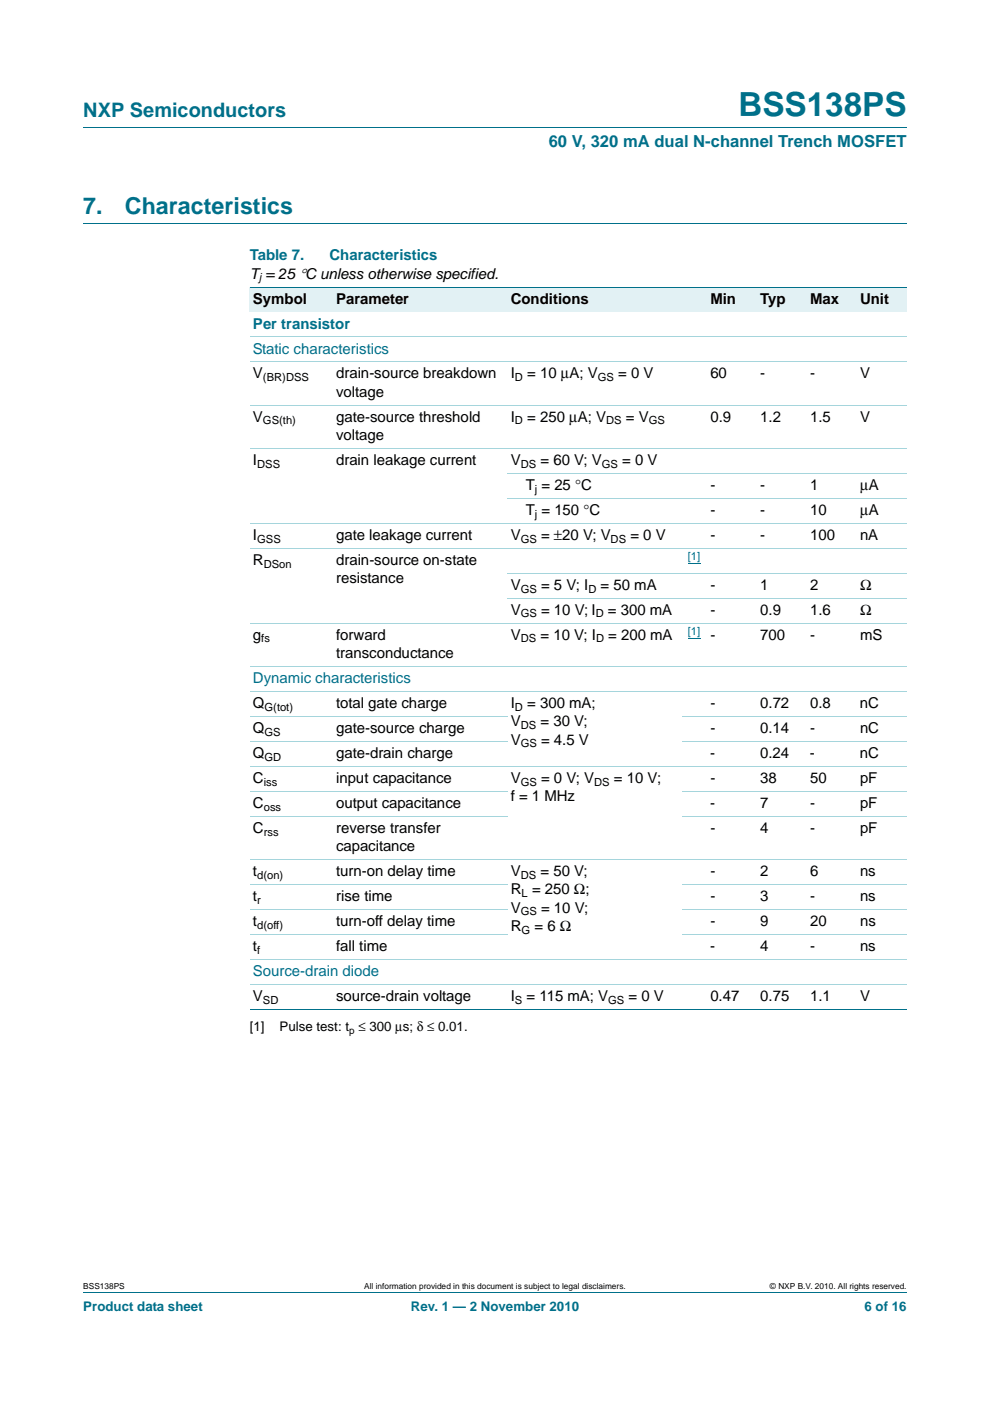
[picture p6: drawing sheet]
<svg xmlns="http://www.w3.org/2000/svg" width="210mm" height="297mm" viewBox="0 0 210 297" stroke-linecap="round" stroke-linejoin="round" font-family="sans-serif">
<defs><g id="words">
<text font-size="7" fill="#00708a" x="156.6" y="24.6">BSS138PS</text>
<g font-size="4.9" fill="#00708a">
<text x="17.7" y="45.4">7.</text>
<text x="26.5" y="45.4">Characteristics</text>
</g>
<text font-size="4.2" fill="#00708a" x="17.7" y="24.9">NXP Semiconductors</text>
<text font-size="3.5" fill="#00708a" x="116.4" y="31.1">60 V, 320 mA dual N-channel Trench MOSFET</text>
<g font-size="3.2" fill="#00708a">
<text x="53" y="55.2">Table 7.</text>
<text x="69.9" y="55.2">Characteristics</text>
<text x="53.7" y="69.7">Per transistor</text>
<text x="53.7" y="75">Static characteristics</text>
<text x="53.7" y="144.8">Dynamic characteristics</text>
<text x="53.7" y="206.9">Source-drain diode</text>
</g>
<g font-size="3.2">
<text x="53" y="59.1">T = 25 °C unless otherwise specified.</text>
<text x="53.7" y="64.4">Symbol</text>
<text x="71.3" y="64.4">Parameter</text>
<text x="108.3" y="64.4">Conditions</text>
<text x="150.7" y="64.4">Min</text>
<text x="161.2" y="64.4">Typ</text>
<text x="171.8" y="64.4">Max</text>
<text x="182.4" y="64.4">Unit</text>
<text x="53.7" y="80.2">V</text>
<text x="71.3" y="80.2">drain-source breakdown</text>
<text x="108.3" y="80.2">I</text>
<text x="111.8" y="80.2">= 10 μA; V</text>
<text x="131.1" y="80.2">= 0 V</text>
<text x="150.7" y="80.2">60</text>
<text x="161.2" y="80.2">-</text>
<text x="171.8" y="80.2">-</text>
<text x="182.4" y="80.2">V</text>
<text x="53.7" y="89.4">V</text>
<text x="71.3" y="84.1">voltage</text>
<text x="71.3" y="89.4">gate-source threshold</text>
<text x="108.3" y="89.4">I</text>
<text x="111.8" y="89.4">= 250 μA; V</text>
<text x="132.7" y="89.4">= V</text>
<text x="150.7" y="89.4">0.9</text>
<text x="161.3" y="89.4">1.2</text>
<text x="171.8" y="89.4">1.5</text>
<text x="182.4" y="89.4">V</text>
<text x="71.3" y="93.3">voltage</text>
<text x="53.7" y="98.6">I</text>
<text x="71.3" y="98.6">drain leakage current</text>
<text x="108.3" y="98.6">V</text>
<text x="114.6" y="98.6">= 60 V; V</text>
<text x="132" y="98.6">= 0 V</text>
<text x="111.5" y="103.9">T = 25 °C</text>
<text x="150.7" y="103.9">-</text>
<text x="161.2" y="103.9">-</text>
<text x="171.8" y="103.9">1</text>
<text x="182.4" y="103.9">μA</text>
<text x="111.5" y="109.2">T = 150 °C</text>
<text x="150.7" y="109.2">-</text>
<text x="161.2" y="109.2">-</text>
<text x="171.8" y="109.2">10</text>
<text x="182.4" y="109.2">μA</text>
<text x="53.7" y="114.5">I</text>
<text x="53.7" y="119.8">R</text>
<text x="71.3" y="114.5">gate leakage current</text>
<text x="71.3" y="119.8">drain-source on-state</text>
<text x="108.3" y="114.5">V</text>
<text x="114.8" y="114.5">= ±20 V; V</text>
<text x="133.7" y="114.5">= 0 V</text>
<text x="150.7" y="114.5">-</text>
<text x="161.2" y="114.5">-</text>
<text x="171.8" y="114.5">100</text>
<text x="182.4" y="114.5">nA</text>
<text x="71.3" y="123.6">resistance</text>
<text x="108.3" y="125.1">V</text>
<text x="114.8" y="125.1">= 5 V; I</text>
<text x="127.4" y="125.1">= 50 mA</text>
<text x="150.7" y="125.1">-</text>
<text x="161.2" y="125.1">1</text>
<text x="171.8" y="125.1">2</text>
<text x="182.4" y="125.1">Ω</text>
<text x="108.3" y="130.3">V</text>
<text x="114.8" y="130.3">= 10 V; I</text>
<text x="128.9" y="130.3">= 300 mA</text>
<text x="150.7" y="130.3">-</text>
<text x="161.2" y="130.3">0.9</text>
<text x="171.8" y="130.3">1.6</text>
<text x="182.4" y="130.3">Ω</text>
<text x="53.7" y="135.6">g</text>
<text x="71.3" y="135.6">forward</text>
<text x="108.3" y="135.6">V</text>
<text x="114.6" y="135.6">= 10 V; I</text>
<text x="129" y="135.6">= 200 mA</text>
<text x="150.7" y="135.6">-</text>
<text x="161.2" y="135.6">700</text>
<text x="171.8" y="135.6">-</text>
<text x="182.4" y="135.6">mS</text>
<text x="71.3" y="139.5">transconductance</text>
<text x="53.7" y="150.1">Q</text>
<text x="53.7" y="155.4">Q</text>
<text x="71.3" y="150.1">total gate charge</text>
<text x="71.3" y="155.4">gate-source charge</text>
<text x="108.3" y="150.1">I</text>
<text x="108.3" y="154">V</text>
<text x="111.8" y="150.1">= 300 mA;</text>
<text x="114.6" y="154">= 30 V;</text>
<text x="150.7" y="150.1">-</text>
<text x="150.7" y="155.4">-</text>
<text x="161.2" y="150.1">0.72</text>
<text x="161.2" y="155.4">0.14</text>
<text x="171.8" y="155.4">-</text>
<text x="171.8" y="150.1">0.8</text>
<text x="182.4" y="150.1">nC</text>
<text x="182.4" y="155.4">nC</text>
<text x="53.7" y="160.7">Q</text>
<text x="71.3" y="160.7">gate-drain charge</text>
<text x="108.3" y="157.9">V</text>
<text x="114.8" y="157.9">= 4.5 V</text>
<text x="150.6" y="160.7">-</text>
<text x="161.2" y="160.7">0.24</text>
<text x="171.8" y="160.7">-</text>
<text x="182.4" y="160.7">nC</text>
<text x="53.7" y="166">C</text>
<text x="71.3" y="166">input capacitance</text>
<text x="108.3" y="166">V</text>
<text x="114.8" y="166">= 0 V; V</text>
<text x="130.2" y="166">= 10 V;</text>
<text x="150.7" y="166">-</text>
<text x="161.2" y="166">38</text>
<text x="171.8" y="166">50</text>
<text x="182.4" y="166">pF</text>
<text x="53.7" y="171.3">C</text>
<text x="71.3" y="171.3">output capacitance</text>
<text x="108.3" y="169.9">f = 1 MHz</text>
<text x="150.7" y="171.3">-</text>
<text x="161.2" y="171.3">7</text>
<text x="171.8" y="171.3">-</text>
<text x="182.4" y="171.3">pF</text>
<text x="53.7" y="176.6">C</text>
<text x="71.3" y="176.6">reverse transfer</text>
<text x="150.7" y="176.6">-</text>
<text x="161.2" y="176.6">4</text>
<text x="171.8" y="176.6">-</text>
<text x="182.4" y="176.6">pF</text>
<text x="53.7" y="185.7">t</text>
<text x="71.3" y="180.4">capacitance</text>
<text x="71.3" y="185.7">turn-on delay time</text>
<text x="108.3" y="185.7">V</text>
<text x="114.6" y="185.7">= 50 V;</text>
<text x="150.7" y="185.7">-</text>
<text x="161.2" y="185.7">2</text>
<text x="171.8" y="185.7">6</text>
<text x="182.4" y="185.7">ns</text>
<text x="53.7" y="191">t</text>
<text x="71.3" y="191">rise time</text>
<text x="108.3" y="189.6">R = 250 Ω;</text>
<text x="150.7" y="191">-</text>
<text x="161.2" y="191">3</text>
<text x="171.8" y="191">-</text>
<text x="182.4" y="191">ns</text>
<text x="53.7" y="196.3">t</text>
<text x="71.3" y="196.3">turn-off delay time</text>
<text x="108.3" y="197.4">R</text>
<text x="108.3" y="193.5">V</text>
<text x="113.4" y="197.4">= 6 Ω</text>
<text x="114.8" y="193.5">= 10 V;</text>
<text x="150.7" y="196.3">-</text>
<text x="161.3" y="196.3">9</text>
<text x="171.8" y="196.3">20</text>
<text x="182.4" y="196.3">ns</text>
<text x="53.7" y="201.6">t</text>
<text x="71.3" y="201.6">fall time</text>
<text x="150.7" y="201.6">-</text>
<text x="161.2" y="201.6">4</text>
<text x="171.8" y="201.6">-</text>
<text x="182.4" y="201.6">ns</text>
<text x="53.7" y="212.2">V</text>
<text x="71.3" y="212.2">source-drain voltage</text>
<text x="108.3" y="212.2">I</text>
<text x="111.7" y="212.2">= 115 mA; V</text>
<text x="133.3" y="212.2">= 0 V</text>
<text x="150.7" y="212.2">0.47</text>
<text x="161.3" y="212.2">0.75</text>
<text x="171.8" y="212.2">1.1</text>
<text x="182.4" y="212.2">V</text>
</g>
<g font-size="2.8">
<text x="53" y="218.7">[1]</text>
<text x="59.3" y="218.7">Pulse test: t ≤ 300 μs; δ ≤ 0.01.</text>
</g>
<g font-size="2.8" fill="#00708a">
<text x="17.7" y="277.9">Product data sheet</text>
<text x="87.2" y="277.9">Rev. 1 — 2 November 2010</text>
<text x="183.4" y="277.9">6 of 16</text>
</g>
<g font-size="2.4">
<text x="54.9" y="59.6">j</text>
<text x="55.8" y="80.8">(BR)DSS</text>
<text x="109.2" y="80.8">D</text>
<text x="126.8" y="80.8">GS</text>
<text x="55.8" y="90">GS(th)</text>
<text x="109.2" y="90">D</text>
<text x="128.5" y="90">DS</text>
<text x="137.6" y="90">GS</text>
<text x="54.5" y="99.2">DSS</text>
<text x="110.4" y="99.2">DS</text>
<text x="127.7" y="99.2">GS</text>
<text x="113.5" y="104.5">j</text>
<text x="113.5" y="109.7">j</text>
<text x="54.5" y="115">GSS</text>
<text x="110.4" y="115">GS</text>
<text x="129.5" y="115">DS</text>
<text x="55.9" y="120.3">DSon</text>
<text x="110.4" y="125.6">GS</text>
<text x="124.8" y="125.6">D</text>
<text x="110.4" y="130.9">GS</text>
<text x="126.3" y="130.9">D</text>
<text x="55.4" y="136.2">fs</text>
<text x="110.4" y="136.2">DS</text>
<text x="126.4" y="136.2">D</text>
<text x="56.1" y="150.7">G(tot)</text>
<text x="56.1" y="156">GS</text>
<text x="109.2" y="150.7">D</text>
<text x="110.4" y="154.6">DS</text>
<text x="56.1" y="161.3">GD</text>
<text x="110.4" y="158.4">GS</text>
<text x="55.9" y="166.6">iss</text>
<text x="110.4" y="166.6">GS</text>
<text x="126" y="166.6">DS</text>
<text x="55.9" y="171.9">oss</text>
<text x="55.9" y="177.1">rss</text>
<text x="54.5" y="186.3">d(on)</text>
<text x="54.5" y="191.6">r</text>
<text x="110.4" y="186.3">DS</text>
<text x="110.6" y="190.2">L</text>
<text x="54.5" y="196.9">d(off)</text>
<text x="110.4" y="194.1">GS</text>
<text x="110.6" y="198">G</text>
<text x="54.5" y="202.2">f</text>
<text x="55.8" y="212.8">SD</text>
<text x="109.2" y="212.8">S</text>
<text x="129" y="212.8">GS</text>
</g>
<g font-size="2.4" fill="#00f">
<text x="145.9" y="118.8">[1]</text>
<text x="145.9" y="134.7">[1]</text>
</g>
<text font-size="2.1" x="74" y="219.2">p</text>
<g font-size="1.8">
<text x="17.7" y="273.3">BSS138PS</text>
<text x="77.3" y="273.3">All information provided in this document is subject to legal disclaimers.</text>
<text x="163.3" y="273.3">© NXP B.V. 2010. All rights reserved.</text>
</g>
</g></defs>
<path d="M17.7 27h174.6M17.7 47.4h174.6M17.7 273.9h174.6" fill="none" stroke="#00708a" stroke-width=".21"/>
<g fill="#e2f1f4">
<path d="M53 60.9h17.6v5.2h-17.6z"/>
<path d="M70.6 60.9h37v5.2h-37z"/>
<path d="M107.6 60.9h37.1v5.2h-37.1z"/>
<path d="M144.7 60.9h15.8v5.2h-15.8z"/>
<path d="M160.5 60.9h10.6v5.2h-10.6z"/>
<path d="M171.1 60.9h10.6v5.2h-10.6z"/>
<path d="M181.7 60.9h10.6v5.2h-10.6z"/>
</g>
<path d="M145.9 119.5h2.6M145.9 135.4h2.6" fill="none" stroke="#00f" stroke-width=".21"/>
<path d="M53 60.9h139.3M53 214h139.3" fill="none" stroke="#00708a" stroke-width=".21"/>
<g fill="none" stroke="#a5d5dc" stroke-width=".21">
<path d="M53 71.4h139.3M53 76.7h139.3M53 85.9h139.3M53 95.1h139.3M53 110.9h139.3M53 116.2h139.3M107.6 100.4h84.7M107.6 105.6h84.7M53 132.1h139.3M107.6 121.5h84.7M107.6 126.8h84.7M53 141.3h139.3"/>
<path d="M53 146.6h139.3M53 151.9h54.6M53 157.2h54.6M144.7 151.9h47.6M144.7 157.2h47.6M53 162.5h139.3M53 167.7h54.6M53 173h54.6M144.7 167.7h47.6M144.7 173h47.6M53 182.2h139.3M53 187.5h54.6"/>
<path d="M53 192.8h54.6M53 198.1h54.6M144.7 187.5h47.6M144.7 192.8h47.6M144.7 198.1h47.6M53 203.4h139.3M53 208.7h139.3"/>
</g>
<use href="#words"/>
</svg>
